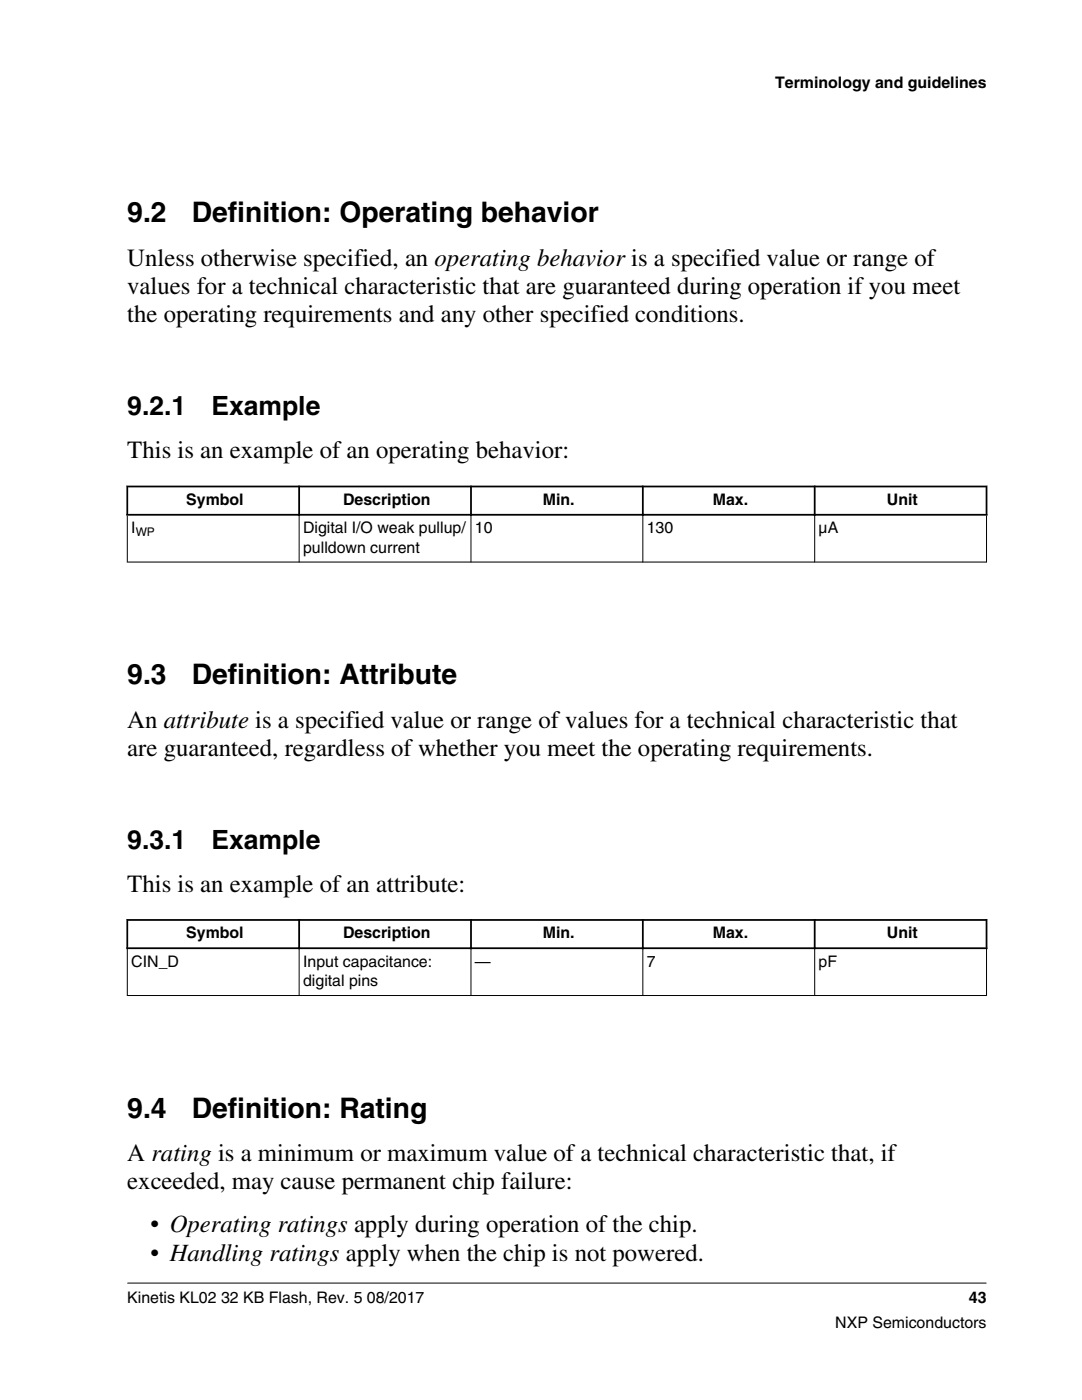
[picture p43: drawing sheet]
<svg xmlns="http://www.w3.org/2000/svg" width="216mm" height="279mm" viewBox="0 0 216 279" stroke-linecap="round" stroke-linejoin="round" font-family="sans-serif">
<defs><g id="words">
<g font-size="5.6">
<text x="25.4" y="44.4">9.2</text>
<text x="38.2" y="44.4">Definition: Operating behavior</text>
<text x="25.4" y="136.5">9.3</text>
<text x="38.2" y="136.5">Definition: Attribute</text>
<text x="25.4" y="223.1">9.4</text>
<text x="38.2" y="223.1">Definition: Rating</text>
</g>
<g font-size="5.3">
<text x="25.4" y="82.9">9.2.1</text>
<text x="42.2" y="82.9">Example</text>
<text x="25.4" y="169.4">9.3.1</text>
<text x="42.2" y="169.4">Example</text>
</g>
<g font-size="4.9">
<text x="25.4" y="53">Unless otherwise specified, an operating behavior is a specified value or range of</text>
<text x="25.4" y="58.7">values for a technical characteristic that are guaranteed during operation if you meet</text>
<text x="25.4" y="64.3">the operating requirements and any other specified conditions.</text>
<text x="25.4" y="91.4">This is an example of an operating behavior:</text>
<text x="25.4" y="145.2">An attribute is a specified value or range of values for a technical characteristic that</text>
<text x="25.4" y="150.8">are guaranteed, regardless of whether you meet the operating requirements.</text>
<text x="25.4" y="177.9">This is an example of an attribute:</text>
<text x="25.4" y="231.7">A rating is a minimum or maximum value of a technical characteristic that, if</text>
<text x="25.4" y="237.3">exceeded, may cause permanent chip failure:</text>
<text x="30" y="246">• Operating ratings apply during operation of the chip.</text>
<text x="30" y="251.6">• Handling ratings apply when the chip is not powered.</text>
</g>
<g font-size="3.2">
<text x="154.7" y="17.5">Terminology and guidelines</text>
<text x="37.2" y="100.8">Symbol</text>
<text x="68.5" y="100.8">Description</text>
<text x="108.3" y="100.8">Min.</text>
<text x="142.2" y="100.8">Max.</text>
<text x="177" y="100.8">Unit</text>
<text x="26.2" y="106.4">I</text>
<text x="60.5" y="106.4">Digital I/O weak pullup/</text>
<text x="94.8" y="106.4">10</text>
<text x="129.1" y="106.4">130</text>
<text x="163.4" y="106.4">µA</text>
<text x="60.5" y="110.3">pulldown current</text>
<text x="37.2" y="187.3">Symbol</text>
<text x="68.5" y="187.3">Description</text>
<text x="108.3" y="187.3">Min.</text>
<text x="142.2" y="187.3">Max.</text>
<text x="177" y="187.3">Unit</text>
<text x="26.2" y="192.9">CIN_D</text>
<text x="60.5" y="192.9">Input capacitance:</text>
<text x="60.5" y="196.8">digital pins</text>
<text x="94.8" y="192.9">—</text>
<text x="129.1" y="192.9">7</text>
<text x="163.4" y="192.9">pF</text>
<text x="25.4" y="260">Kinetis KL02 32 KB Flash, Rev. 5 08/2017</text>
<text x="193.3" y="260">43</text>
<text x="166.7" y="265">NXP Semiconductors</text>
</g>
<text font-size="2.4" x="27.1" y="107.1">WP</text>
</g></defs>
<path d="M25.2 97.1h171.8M25.4 96.9v6M59.7 96.9v6M94 96.9v6M128.3 96.9v6M162.6 96.9v6M196.8 96.9v6M25.2 102.7h171.8" fill="none" stroke="#000" stroke-width=".35"/>
<path d="M25.3 112.2h171.6M25.4 102.9v9.4M59.7 102.5v9.8M94 102.5v9.8M128.3 102.5v9.8M162.6 102.5v9.8M196.8 102.9v9.4" fill="none" stroke="#000" stroke-width=".2"/>
<g fill="#fff">
<path d="M25.4 183.6h171.4v16.9h-171.4z" fill-rule="evenodd"/>
<path d="M25.6 183.8h33.9v5.3h-33.9z" fill-rule="evenodd"/>
<path d="M59.9 183.8h33.9v5.3h-33.9z" fill-rule="evenodd"/>
<path d="M94.2 183.8h33.9v5.3h-33.9z" fill-rule="evenodd"/>
<path d="M128.4 183.8h34v5.3h-34z" fill-rule="evenodd"/>
<path d="M162.7 183.8h34v5.3h-34z" fill-rule="evenodd"/>
<path d="M25.5 189.4h34.1v9.2h-34.1z" fill-rule="evenodd"/>
<path d="M59.8 189.4h34.1v9.2h-34.1z" fill-rule="evenodd"/>
<path d="M94.1 189.4h34.1v9.2h-34.1z" fill-rule="evenodd"/>
<path d="M128.4 189.4h34.1v9.2h-34.1z" fill-rule="evenodd"/>
<path d="M162.6 189.4h34.2v9.2h-34.2z" fill-rule="evenodd"/>
</g>
<path d="M25.2 183.6h171.8M25.2 189.2h171.8M25.4 183.4v6M59.7 183.4v6M94 183.4v6M128.3 183.4v6M162.6 183.4v6M196.8 183.4v6" fill="none" stroke="#000" stroke-width=".35"/>
<path d="M25.3 198.7h171.6M25.4 189.4v9.4M59.7 189v9.8M94 189v9.8M128.3 189v9.8M162.6 189v9.8M196.8 189.4v9.4M25.4 256.1h171.4" fill="none" stroke="#000" stroke-width=".2"/>
<use href="#words"/>
</svg>
